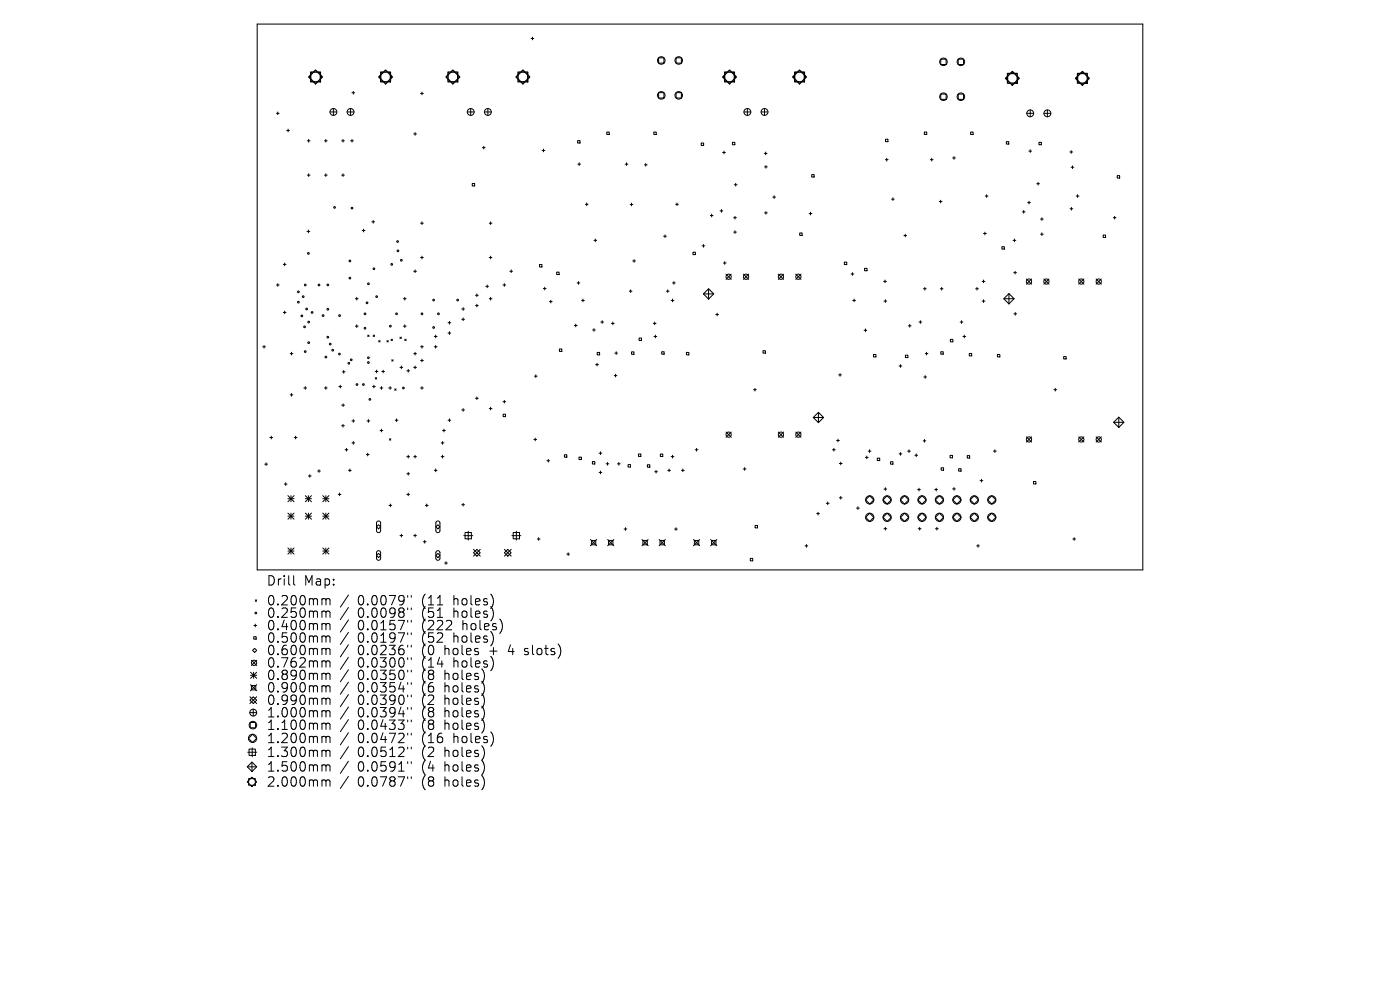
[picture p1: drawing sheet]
<svg xmlns="http://www.w3.org/2000/svg" width="297mm" height="210mm" viewBox="0 0 297 210" stroke-linecap="round" stroke-linejoin="round" font-family="sans-serif">
<defs><g id="words">
<g font-size="2.8">
<text x="56.5" y="124.5">Drill</text>
<text x="64.5" y="124.5">Map:</text>
<text x="56.5" y="128.7">0.200mm</text>
<text x="56.5" y="131.3">0.250mm</text>
<text x="75.9" y="128.7">0.0079&quot;</text>
<text x="75.9" y="131.3">0.0098&quot;</text>
<text x="89.6" y="128.7">(11</text>
<text x="89.6" y="131.3">(51</text>
<text x="96.5" y="128.7">holes)</text>
<text x="96.5" y="131.3">holes)</text>
<text x="56.5" y="134">0.400mm</text>
<text x="56.5" y="136.6">0.500mm</text>
<text x="75.9" y="134">0.0157&quot;</text>
<text x="75.9" y="136.6">0.0197&quot;</text>
<text x="89.6" y="134">(222</text>
<text x="89.6" y="136.6">(52</text>
<text x="96.5" y="136.6">holes)</text>
<text x="98.4" y="134">holes)</text>
<text x="56.5" y="139.3">0.600mm</text>
<text x="56.5" y="141.9">0.762mm</text>
<text x="75.9" y="139.3">0.0236&quot;</text>
<text x="75.9" y="141.9">0.0300&quot;</text>
<text x="89.6" y="139.3">(0</text>
<text x="89.6" y="141.9">(14</text>
<text x="94.6" y="139.3">holes</text>
<text x="96.5" y="141.9">holes)</text>
<text x="104.3" y="139.3">+</text>
<text x="108.5" y="139.3">4</text>
<text x="112.1" y="139.3">slots)</text>
<text x="56.5" y="144.5">0.890mm</text>
<text x="56.5" y="147.2">0.900mm</text>
<text x="56.5" y="149.8">0.990mm</text>
<text x="75.9" y="144.5">0.0350&quot;</text>
<text x="75.9" y="147.2">0.0354&quot;</text>
<text x="75.9" y="149.8">0.0390&quot;</text>
<text x="89.6" y="144.5">(8</text>
<text x="89.6" y="147.2">(6</text>
<text x="89.6" y="149.8">(2</text>
<text x="94.6" y="144.5">holes)</text>
<text x="94.6" y="147.2">holes)</text>
<text x="94.6" y="149.8">holes)</text>
<text x="56.5" y="152.5">1.000mm</text>
<text x="56.5" y="155.1">1.100mm</text>
<text x="75.9" y="152.5">0.0394&quot;</text>
<text x="75.9" y="155.1">0.0433&quot;</text>
<text x="89.6" y="152.5">(8</text>
<text x="89.6" y="155.1">(8</text>
<text x="94.6" y="152.5">holes)</text>
<text x="94.6" y="155.1">holes)</text>
<text x="56.5" y="157.9">1.200mm</text>
<text x="56.5" y="160.9">1.300mm</text>
<text x="75.9" y="157.9">0.0472&quot;</text>
<text x="75.9" y="160.9">0.0512&quot;</text>
<text x="89.6" y="157.9">(16</text>
<text x="89.6" y="160.9">(2</text>
<text x="94.6" y="160.9">holes)</text>
<text x="96.5" y="157.9">holes)</text>
<text x="56.5" y="164">1.500mm</text>
<text x="56.5" y="167.2">2.000mm</text>
<text x="75.9" y="164">0.0591&quot;</text>
<text x="75.9" y="167.2">0.0787&quot;</text>
<text x="89.6" y="164">(4</text>
<text x="89.6" y="167.2">(8</text>
<text x="94.6" y="164">holes)</text>
<text x="94.6" y="167.2">holes)</text>
</g>
</g></defs>
<g fill="none" stroke="#000" stroke-width=".22">
<path d="M54.6 5.1h187.8v115.8h-187.8zM149.2 62.3l1.1-1 1.1 1-1.1 1.1zM149.2 62.3h2.2M150.3 61.3v2.1M212.9 63.4l1.1-1.1 1.1 1.1-1.1 1.1zM212.9 63.4h2.2M214 62.3v2.2M172.5 88.6l1.1-1.1 1.1 1.1-1.1 1.1zM172.5 88.6h2.2M173.6 87.5v2.2M236.3 89.6l1-1.1 1.1 1.1-1.1 1.1zM236.3 89.6h2.1"/>
<path d="M237.3 88.5v2.2"/>
</g>
<g fill="none" stroke="#000" stroke-width=".21">
<path d="M74.7 19.7h.5M75 19.4v.6M89.2 19.8h.6M89.5 19.5v.6M112.7 8.2h.6M113 7.9v.6M139.7 12.3h1.2v1.1h-1.2zM139.7 19.7h1.2v1.1h-1.2zM143.4 12.3h1.2v1.1h-1.2zM143.4 19.7h1.2v1.1h-1.2zM199.6 12.6h1.1v1.1h-1.1zM199.6 20h1.1v1.1h-1.1z"/>
<path d="M203.3 12.6h1.1v1.1h-1.1zM203.3 20h1.1v1.1h-1.1zM58.6 24h.6M58.9 23.8v.5M60.8 27.7h.6M61.1 27.4v.6M65.2 29.9h.6M65.2 37.2h.6M65.5 29.6v.6M65.5 36.9v.5M68.8 29.9h.6M68.8 37.2h.6"/>
<path d="M69.1 29.6v.6M69.1 36.9v.5M70 23.8h1.5M70.7 23v1.5M72.5 29.9h.6M72.5 37.2h.6M72.8 29.6v.6M72.8 36.9v.5M73.6 23.8h1.5M74.4 23v1.5M74.4 29.9h.6M74.7 29.6v.6"/>
<path d="M87.8 28.4h.6M88.1 28.1v.6M99.1 23.8h1.5M99.9 23v1.5M100.2 38.9h.5v.5h-.5zM102.3 31.3h.6M102.6 31v.6M102.8 23.8h1.4M103.5 23v1.5M115 31.9h.6M115.3 31.6v.6M122.5 29.8h.6v.5h-.6z"/>
<path d="M122.6 34.8h.6M122.9 34.5v.6M128.7 28h.5v.5h-.5zM132.6 34.8h.6M132.9 34.5v.6M136.7 35h.6M137 34.7v.6M138.7 28h.5v.5h-.5zM148.8 30.3h.5v.6h-.5zM153.3 32.3h.6M153.6 32.1v.5M155.4 30.2h.5v.5h-.5z"/>
<path d="M155.8 39.2h.6M156.1 38.9v.6M157.8 23.8h1.5M158.6 23v1.5M161.5 23.8h1.4M162.1 32.5h.6M162.2 35.4h.6M162.2 23v1.5M162.4 32.3v.5M162.5 35.1v.6M172.2 37h.5v.6h-.5zM187.8 33.9h.6"/>
<path d="M187.9 29.5h.5v.6h-.5zM188.1 33.6v.6M196.1 28h.5v.5h-.5zM197.4 33.9h.5M197.7 33.6v.6M202.1 33.5h.6M202.4 33.2v.6M205.9 28h.5v.5h-.5zM213.5 30h.5v.6h-.5zM217.8 24h1.5M218.3 32.1h.5M218.6 23.3v1.5"/>
<path d="M218.6 31.8v.5M219.9 39h.6M220.2 38.7v.6M220.4 30.2h.5v.5h-.5zM221.5 24h1.4M222.2 23.3v1.5M227 32.2h.5M227.2 35.5h.6M227.3 31.9v.6M227.5 35.2v.6M237 37.3h.5v.5h-.5zM60.1 56.1h.6"/>
<path d="M60.4 55.8v.6M65.1 49.1h.6M65.4 48.8v.6M76.8 48.9h.6M77.1 48.6v.6M78.9 47.1h.6M79.2 46.8v.5M87.8 57.5h.6M88.1 57.2v.6M89.2 47.3h.6M89.2 54.6h.6M89.5 47.1v.5"/>
<path d="M89.5 54.3v.6M103.8 47.3h.6M103.8 54.6h.6M104.1 47.1v.5M104.1 54.3v.6M108.2 57.5h.5M108.4 57.2v.6M114.5 56.1h.5v.5h-.5zM118.1 57.7h.5v.5h-.5zM122.7 59.7v.6M124.2 43.3h.6M124.5 43v.6"/>
<path d="M126 51h.6M126.3 50.7v.6M133.7 43.4h.6M134 43.1v.6M134.2 55.4h.6M134.5 55.1v.5M140.8 50.1h.6M141.1 49.8v.6M143 59.7v.6M143.3 43.3h.6M143.6 43v.6M147 53.5h.5v.5h-.5z"/>
<path d="M148.9 52.2h.6M149.2 51.9v.5M150.7 45.7h.6M151 45.4v.6M152.8 44.7h.5M153 44.4v.6M153.5 55.8h.5M153.7 55.5v.6M154 58.2l1.1 1.1M155.1 58.2l-1.1 1.1M155.6 46.2h.6M155.6 49.2h.6"/>
<path d="M155.9 45.9v.6M155.9 48.9v.6M157.7 58.2l1.1 1.1M158.8 58.2l-1.1 1.1M162.2 45.2h.6M162.5 44.9v.6M163.9 41.8h.6M164.2 41.5v.6M165.1 58.2l1.1 1.1M166.2 58.2l-1.1 1.1M168.8 58.2l1.1 1.1M169.7 49.4h.5v.5h-.5z"/>
<path d="M169.9 58.2l-1.1 1.1M171.7 45.3h.5M171.9 45v.6M179.1 55.6h.5v.5h-.5zM180.5 58.1h.6M180.8 57.8v.6M183.4 56.9h.5v.5h-.5zM187.5 59.7h.5M187.8 59.4v.6M189.1 42.2h.6M189.4 42v.5M191.8 50h.5"/>
<path d="M192 49.7v.6M199.3 42.8h.5M199.5 42.5v.5M208.4 59.7h.5M208.7 59.4v.6M208.7 49.5h.5M208.9 49.2v.6M209 41.6h.6M209.3 41.3v.6M212.5 52.3h.6v.5h-.6zM214.9 51h.6M215.1 57.8h.5"/>
<path d="M215.2 50.7v.6M215.4 57.5v.6M216.9 44.9h.6M217.2 44.7v.5M217.7 59.2l1.1 1.1M218 43h.6M218.3 42.7v.6M218.8 59.2l-1.1 1.1M220.7 46.5h.6M220.7 49.7h.6M221 46.2v.6M221 49.4v.6"/>
<path d="M221.4 59.2l1.1 1.1M222.5 59.2l-1.1 1.1M227 44.3h.6M227.3 44v.6M228.3 41.6h.6M228.6 41.3v.6M228.8 59.2l1.1 1.1M229.9 59.2l-1.1 1.1M232.5 59.2l1.1 1.1M233.6 59.2l-1.1 1.1M234 49.9h.5v.5h-.5zM236.2 46.2h.6"/>
<path d="M236.5 45.9v.6M55.7 73.6h.6M56 73.3v.6M58.6 60.5h.6M58.9 60.2v.5M60.1 66.3h.6M60.4 66v.6M61.6 75h.5M61.8 74.7v.6M72.6 78.9h.6M72.9 78.6v.6M75.4 63.4h.6"/>
<path d="M75.4 69.2h.6M75.7 63.1v.6M75.7 68.9v.6M78 71.1l.3 .3M78.3 71.1l-.3 .3M79.2 71.1l.3 .3M79.5 71.1l-.3 .3M79.6 78.8h.6M79.9 78.5v.6M80.3 72.3l.3 .2M80.6 72.3l-.3 .2M81 78.8h.6"/>
<path d="M81.3 78.5v.6M82.1 72.3l.3 .2M82.4 72.3l-.3 .2M83 72l.3 .3M83.1 76.3l.3 .3M83.3 72l-.3 .3M83.4 76.3l-.3 .3M84.9 71.5l.2 .3M84.9 77.9h.5M85.1 71.5l-.2 .3M85.1 77.6v.6M85.6 63.4h.6"/>
<path d="M85.6 69.2h.6M85.9 72l.3 .3M85.9 63.1v.6M85.9 68.9v.6M86.2 72l-.3 .3M86.3 78.7h.6M86.6 78.4v.6M87.8 75h.6M87.8 77.9h.6M88.1 74.7v.6M88.1 77.6v.6M89.2 73.6h.6"/>
<path d="M89.2 76.5h.6M89.5 73.3v.6M89.5 76.2v.6M92.1 73.6h.6M92.1 71.4h.6M92.4 71.1v.6M92.4 73.3v.6M95.1 68.5h.5M95.1 70.6h.5M95.3 68.2v.6M95.3 70.4v.5M98 65.6h.5"/>
<path d="M98 67.7h.5M98.3 65.3v.5M98.3 67.4v.6M100.9 62.6h.6M100.9 64.8h.6M101.2 62.3v.6M101.2 64.5v.6M103.1 60.7h.5M103.4 60.5v.5M103.8 63.4h.6M104.1 63.1v.6M106.7 60.5h.6"/>
<path d="M107 60.2v.5M113.4 79.8h.6M113.7 79.5v.6M115.3 61.2h.5M115.6 60.9v.6M116.6 64h.5M116.9 63.7v.6M118.7 74h.5v.5h-.5zM121.8 69h.6M122.1 68.8v.5M122.4 60h.6M123.4 63.7h.6"/>
<path d="M123.7 63.4v.6M125.7 70h.6M126 69.7v.6M126.4 77.3h.5M126.7 77.1v.5M126.7 74.8h.5v.5h-.5zM127.5 68.3h.5M127.7 68v.6M129.7 68.6h.6M130 68.3v.6M130.3 79.7h.6M130.4 74.9h.6"/>
<path d="M130.6 79.4v.6M130.7 74.6v.6M133.5 61.8h.6M133.8 61.5v.6M134 74.6h.5v.6h-.5zM135.6 71.7h.5v.5h-.5zM138.6 68.6h.6M138.7 71.4h.6M138.9 68.3v.6M139 71.1v.6M140.4 74.6h.5v.5h-.5zM141.4 61.8h.5"/>
<path d="M141.7 61.5v.6M142.4 63.7h.6M142.7 60h.6M142.7 63.4v.6M145.6 74.8h.5v.5h-.5zM151.9 66.7h.5M152.1 66.4v.6M161.9 74.4h.5v.5h-.5zM177.9 79.5h.6M178.2 79.2v.6M180.9 63.7h.6M181.2 63.4v.6"/>
<path d="M183.3 70.1h.6M183.6 69.8v.6M185.3 75.2h.5v.5h-.5zM187.5 63.9h.6M187.8 63.6v.6M190.7 77.6h.6M191 77.3v.6M192.1 75.3h.5v.6h-.5zM192.7 69.1h.6M193 68.8v.6M195 68.3h.5M195.3 68v.6"/>
<path d="M195.9 61.3h.6M196 80h.6M196.2 61v.5M196.3 75h.6M196.3 79.7v.6M196.6 74.7v.6M199.5 61.3h.6M199.6 74.6h.5v.5h-.5zM199.8 61v.5M201.6 72h.5v.5h-.5zM203.7 68.3h.6M204 68v.6"/>
<path d="M204.3 71.4h.6M204.6 71.1v.6M205.6 75h.5v.5h-.5zM207 61.3h.6M207.3 61v.5M208.4 63.9h.5M208.7 63.6v.6M211.6 75.2h.5v.5h-.5zM215.1 66.6h.6M215.4 66.3v.6M225.7 75.6h.5v.5h-.5zM56.2 98.5h.5"/>
<path d="M56.5 98.2v.6M57.3 92.8h.5M57.5 92.5v.6M61.6 83.8h.5M61.8 83.5v.5M62.4 92.8h.6M62.7 92.5v.6M64.5 82.3h.5M64.8 82v.6M67.4 99.9h.6M67.7 99.6v.6M68.8 82.3h.6"/>
<path d="M69.1 82v.6M71.9 82h.6M72.2 81.7v.6M72.5 90.3h.6M72.5 85.9h.6M72.8 90v.6M72.8 85.7v.5M73.2 95.4h.6M73.5 95.1v.6M73.9 99.8h.6M74.2 99.5v.6M74.7 89.3h.5"/>
<path d="M74.7 94h.5M75 89v.6M75 93.7v.5M77.7 96.4h.6M77.9 89.3h.5M78 96.1v.6M78.2 89v.6M79 82h.6M79.3 81.7v.6M79.6 80.1l.3 .3M79.9 80.1l-.3 .3M80.6 82.3h.6"/>
<path d="M80.6 91.3h.6M80.9 82v.6M80.9 91v.6M82.5 82.3h.6M82.6 93.1l.3 .3M82.8 82v.6M82.9 93.1l-.3 .3M83.7 82.5l.3 .3M83.8 89.1h.6M84 82.5l-.3 .3M84.1 88.9v.5M86.3 96.9h.6"/>
<path d="M86.6 96.6v.6M87.8 96.9h.6M88.1 96.6v.6M89.2 82.3h.6M89.5 82v.6M92.1 99.8h.6M92.4 99.5v.6M93.6 94h.6M93.6 96.9h.6M93.9 91.3h.6M93.9 93.7v.5M93.9 96.6v.6"/>
<path d="M94.2 91v.6M95.1 89.1h.5M95.3 88.9v.5M98 87h.5M98.3 86.7v.6M100.9 84.5h.6M101.2 84.2v.6M103.8 86.7h.6M104.1 86.4v.6M106.7 85.2h.6M106.7 87.9h.6v.5h-.6zM107 84.9v.6"/>
<path d="M113.3 93.2h.5M113.5 92.9v.6M116 97.7h.6M116.3 97.5v.5M119.7 96.5h.6v.5h-.6zM122.8 97h.5v.5h-.5zM125.7 97.9h.5v.5h-.5zM127.1 96.1h.6M127.4 95.8v.6M127.4 99.9v.6M128.6 98.4h.6M128.9 98.1v.6"/>
<path d="M131 98.4h.6M131.3 98.1v.6M133.2 98.6h.6v.5h-.6zM135.4 96.3h.6v.5h-.6zM137.3 98.6h.6v.5h-.6zM139.2 99.8v.6M140.1 96.3h.5v.5h-.5zM141.7 99.8h.5M141.9 99.5v.6M142.4 96.9h.6M142.7 96.6v.6M144.6 99.8h.6"/>
<path d="M144.9 99.5v.6M147.5 95.4h.6M147.8 95.1v.6M154 91.6l1.1 1.2M155.1 91.6l-1.1 1.2M157.7 99.5h.6M158 99.2v.6M159.9 82.7h.5M160.2 82.4v.6M165.1 91.6l1.1 1.2M166.2 91.6l-1.1 1.2M168.8 91.6l1.1 1.2"/>
<path d="M169.9 91.6l-1.1 1.2M176.6 95.4h.6M176.9 95.1v.6M177.5 93.4h.6M177.8 93.2v.5M178.1 98.3h.5M178.4 98v.6M183.6 97h.6M183.9 96.7v.6M184.2 95.7h.6M184.5 95.4v.6M186.1 97.2h.5v.5h-.5z"/>
<path d="M188.9 97.9h.5v.6h-.5zM190.7 96.3h.6M191 96v.6M192.6 95.7h.5M192.8 95.4v.6M194.1 96.6h.6M194.4 96.3v.6M195.8 93.5h.6M196.1 93.2v.6M199.7 99.2h.5v.5h-.5zM201.5 96.6h.6v.5h-.6zM203.4 99.4h.5v.5h-.5z"/>
<path d="M205.2 96.7h.5v.5h-.5zM210.8 95.7h.5M211 95.4v.6M217.7 92.7l1.1 1.1M218.8 92.7l-1.1 1.1M223.6 82.7h.6M223.9 82.4v.6M228.8 92.7l1.1 1.1M229.9 92.7l-1.1 1.1M232.5 92.7l1.1 1.1M233.6 92.7l-1.1 1.1M60.3 102.7h.6"/>
<path d="M60.6 102.4v.6M61.1 105.1l1.3 1.3M61.1 105.8h1.3M61.1 108.8l1.3 1.3M61.1 109.5h1.3M61.1 116.2l1.3 1.3M61.1 116.9h1.3M61.7 105.1v1.3M61.7 108.8v1.3M61.7 116.2v1.3M62.4 105.1l-1.3 1.3M62.4 108.8l-1.3 1.3"/>
<path d="M62.4 116.2l-1.3 1.3M64.8 108.8l1.3 1.3M64.8 105.8h1.3M64.8 109.5h1.3M64.8 105.1l1.3 1.3M65.4 105.1v1.3M65.4 108.8v1.3M65.4 101h.6M65.7 100.7v.6M66.1 105.1l-1.3 1.3M66.1 108.8l-1.3 1.3M68.5 105.8h1.3"/>
<path d="M68.5 116.2l1.3 1.3M68.5 109.5h1.3M68.5 116.9h1.3M68.5 105.1l1.3 1.3M68.5 108.8l1.3 1.3M69.1 105.1v1.3M69.1 108.8v1.3M69.1 116.2v1.3M69.8 108.8l-1.3 1.3M69.8 105.1l-1.3 1.3M69.8 116.2l-1.3 1.3M71.7 104.9h.6"/>
<path d="M72 104.6v.6M79.9 111.7l.4-.4 .4 .4-.4 .5zM79.9 117.8l.4-.4 .4 .4-.4 .5zM80 110.6l.4-.1 .3 .4v1.7l-.3 .4-.3-.1-.2-.3v-1.7zM80 116.9l.4-.1 .3 .4v1.3l-.3 .3h-.3l-.2-.3zM82.5 107.2h.6M82.8 106.9v.6M84.9 113.6h.5M85.1 113.3v.6M86.3 104.9h.6M86.3 100.5h.6M86.6 100.2v.6"/>
<path d="M86.6 104.6v.6M87.8 113.6h.6M88.1 113.3v.6M89.8 114.9h.6M90.1 114.6v.6M90.2 107.2h.6M90.5 106.9v.6M92.5 111.7l.4-.4 .4 .4-.4 .5zM92.5 117.8l.4-.4 .4 .4-.4 .5zM92.6 110.6l.4-.1 .3 .4v1.7l-.3 .4-.4-.1-.1-.3v-1.7zM92.6 116.9l.4-.1 .3 .4v1.3l-.3 .3h-.4l-.1-.3zM94.3 119.4h.6"/>
<path d="M94.6 119.1v.6M98 107.1h.5M98.3 106.8v.6M98.4 113.6h1.9M98.7 113h1.3v1.3h-1.3zM99.3 112.7v1.9M100.4 117.3l.8-.8 .7 .8-.7 .7zM100.4 116.5l1.5 1.5M101.9 116.5l-1.5 1.5M107 117.3l.7-.8 .7 .8-.7 .7zM107 116.5l1.4 1.5M108.4 116.5l-1.4 1.5"/>
<path d="M108.6 113.6h1.9M108.9 113h1.3v1.3h-1.3zM109.5 112.7v1.9M114 114.3h.6M114.3 114v.6M120.2 117.5h.6M120.5 117.3v.5M125.3 114.5l1.3 1.3M125.5 114.6h.9v1h-.9zM126.6 114.5l-1.3 1.3M127.1 100.2h.6M128.9 114.5l1.3 1.3"/>
<path d="M129.1 114.6h.9v1h-.9zM130.2 114.5l-1.3 1.3M132.4 112.2h.6M132.7 111.9v.6M136.2 114.5l1.3 1.3M136.4 114.6h.9v1h-.9zM137.5 114.5l-1.3 1.3M138.9 100.1h.6M139.8 114.5l1.3 1.3M140 114.6h1v1h-1zM141.1 114.5l-1.3 1.3M143.1 112.2h.6"/>
<path d="M143.4 111.9v.6M147.1 114.5l1.3 1.3M147.3 114.6h.9v1h-.9zM148.4 114.5l-1.3 1.3M150.8 114.5l1.3 1.3M151 114.6h.9v1h-.9zM152.1 114.5l-1.3 1.3M159.2 118.5h.5v.5h-.5zM160.2 111.5h.5v.5h-.5zM170.8 115.8h.6M171.1 115.5v.6M173.3 109h.5"/>
<path d="M173.6 108.7v.5M175.3 106.8h.6M175.6 106.5v.6M178.1 105.6h.5M178.4 105.3v.6M181.7 107.8h.6M182 107.5v.6M183.6 106l.9-.8 .9 .8-.9 .9zM183.6 109.7l.9-.8 .9 .8-.9 .9zM187.3 106l.9-.8 .9 .8-.9 .9zM187.3 109.7l.9-.8 .9 .8-.9 .9zM187.5 103.7h.6"/>
<path d="M187.5 112.2h.6M187.8 103.5v.5M187.8 111.9v.5M191 106l.9-.8 .9 .8-.9 .9zM191 109.7l.9-.8 .9 .8-.9 .9zM194.7 103.9h.6M194.7 106l.9-.8 .9 .8-.9 .9zM194.7 109.7l.9-.8 .9 .8-.9 .9zM194.8 112.2h.6M195 103.6v.5M195.1 111.9v.5M198.3 103.9h.6"/>
<path d="M198.4 106l.9-.8 .9 .8-.9 .9zM198.4 109.7l.9-.8 .9 .8-.9 .9zM198.5 112.2h.5M198.6 103.6v.5M198.7 111.9v.5M202.1 103.7h.6M202.1 106l.9-.8 .9 .8-.9 .9zM202.1 109.7l.9-.8 .9 .8-.9 .9zM202.4 103.4v.6M205.8 106l.9-.8 .9 .8-.9 .9zM205.8 109.7l.9-.8 .9 .8-.9 .9zM207.2 115.8h.6"/>
<path d="M207.5 115.5v.6M207.9 102h.6M208.2 101.7v.6M209.5 106l.9-.8 .9 .8-.9 .9zM209.5 109.7l.9-.8 .9 .8-.9 .9zM219.2 102.1h.6v.6h-.6zM227.6 114.3h.6M227.9 114v.6M53.8 135.1h.5v.5h-.5zM53.9 132.7h.6M54 137.5l.5 .5-.5 .4-.4-.4zM54.2 127.3l.3 .2"/>
<path d="M54.2 132.4v.6M54.5 127.3l-.3 .2M62.3 122.1v1.7l.3 .3M68.6 127l.5 .1 .1 .2M68.6 129.6h.3l.3 .3M68.6 132.3h.3l.3 .3M68.6 134.9l.5 .1 .1 .2M68.6 137.5h.3l.3 .3M69.2 127.3l.2-.3 .5 .1 .1 1.2M69.2 127.3v1M69.2 129.9v1.1M69.2 132.6v1"/>
<path d="M69.2 135.2v1M69.2 137.8v1.1M69.2 129.9l.2-.3 .5 .1 .1 1.3M69.2 132.6l.2-.3 .5 .1 .1 1.2M69.2 135.2l.2-.3 .5 .1 .1 1.2M69.2 137.8l.2-.3 .5 .1 .1 1.3M73.9 126.2l-1.7 2.6M73.9 128.9l-1.7 2.5M73.9 131.5l-1.7 2.6M73.9 134.1l-1.7 2.6M73.9 136.8l-1.7 2.6M73.9 139.4l-1.7 2.6"/>
<path d="M86.5 126.3v.4M86.5 129v.3M86.5 131.6v.4M86.5 134.2v.4M86.5 136.9v.4M86.5 139.5v.4M87.3 126.3v.4M87.3 129v.3M87.3 131.6v.4M87.3 134.2v.4M87.3 136.9v.4M87.3 139.5v.4"/>
<path d="M111.3 138.8l.1 .1M111.3 137.6v.5M52.6 159.6h1.9M52.7 156.6l.9-.8 .9 .8-.9 .9zM52.8 158.9h1.4v1.3h-1.4zM53 151.2h1.5M53 147.8l1.5 1.4M53.1 153.3h1.1v1.1h-1.1zM53.1 145.2l1.4 1.3M53.2 142.6l1.3 1.3M53.2 143.2h1.3M53.3 145.4h1v.9h-1z"/>
<path d="M53.3 140l1.2 1.2M53.5 158.6v1.9M53.7 150.4v1.5M53.7 147.8l.8 .7-.8 .7-.7-.7zM53.8 142.6v1.3M54.5 140l-1.2 1.2M54.5 142.6l-1.3 1.3M54.5 145.2l-1.4 1.3M54.5 147.8l-1.5 1.4M68.6 140.2h.3l.3 .3M68.6 142.8h.3l.3 .3M68.6 145.5l.5 .1 .1 .2"/>
<path d="M68.6 148.1h.3l.3 .3M68.6 150.7l.5 .1 .1 .2M68.6 153.4l.5 .1 .1 .2M68.6 156.2h.3l.3 .3M68.6 159.2h.3l.3 .2M69.2 140.5v1M69.2 143.1v1.1M69.2 145.8v1M69.2 148.4v1M69.2 151v1.1M69.2 153.7v1M69.2 156.5v1"/>
<path d="M69.2 159.4v1.1M69.2 140.5l.2-.3 .5 .1 .1 1.2M69.2 143.1l.2-.3 .5 .1 .1 1.3M69.2 145.8l.2-.3 .5 .1 .1 1.2M69.2 148.4l.2-.3 .5 .1 .1 1.2M69.2 151l.2-.3 .5 .1 .1 1.3M69.2 153.7l.2-.3 .5 .1 .1 1.2M69.2 156.5l.2-.3 .5 .1 .1 1.2M69.2 159.4l.2-.2h.5l.1 1.3M73.9 142.1l-1.7 2.5M73.9 144.7l-1.7 2.6M73.9 147.3l-1.7 2.6"/>
<path d="M73.9 150l-1.7 2.6M73.9 152.6l-1.7 2.6M73.9 155.4l-1.7 2.6M73.9 158.4l-1.7 2.6M86.5 142.2v.3M86.5 144.8v.4M86.5 147.4v.4M86.5 150.1v.4M86.5 152.7v.4M86.5 155.5v.4M86.5 158.5v.4M87.3 142.2v.3"/>
<path d="M87.3 144.8v.4M87.3 147.4v.4M87.3 150.1v.4M87.3 152.7v.4M87.3 155.5v.4M87.3 158.5v.4M52.5 162.7l1-1 1 1-1 1zM52.5 165.9l1-1 1 1-1 1zM52.5 162.7h2M52.7 165.2h1.5v1.4h-1.5zM53.5 161.7v2M68.6 162.2h.3l.3 .3"/>
<path d="M68.6 165.4h.3l.3 .3M69.2 162.5v1.1M69.2 165.7v1.1M69.2 162.5l.2-.3 .5 .1 .1 1.3M69.2 165.7l.2-.3 .5 .1 .1 1.3M73.9 161.5l-1.7 2.6M73.9 164.7l-1.7 2.6M86.5 161.6v.4M86.5 164.8v.4M87.3 161.6v.4M87.3 164.8v.4"/>
<circle cx="140.3" cy="12.8" r=".8"/>
<circle cx="144" cy="12.8" r=".8"/>
<circle cx="200.1" cy="13.1" r=".8"/>
<circle cx="203.8" cy="13.1" r=".8"/>
<circle cx="70.7" cy="23.8" r=".73"/>
<circle cx="74.4" cy="23.8" r=".73"/>
<circle cx="99.9" cy="23.8" r=".73"/>
<circle cx="103.5" cy="23.8" r=".73"/>
<circle cx="140.3" cy="20.2" r=".8"/>
<circle cx="144" cy="20.2" r=".8"/>
<circle cx="158.6" cy="23.8" r=".73"/>
<circle cx="162.2" cy="23.8" r=".73"/>
<circle cx="200.1" cy="20.5" r=".8"/>
<circle cx="203.8" cy="20.5" r=".8"/>
<circle cx="218.6" cy="24" r=".73"/>
<circle cx="222.2" cy="24" r=".73"/>
<circle cx="65.4" cy="53.8" r=".18"/>
<circle cx="71" cy="44" r=".18"/>
<circle cx="74.2" cy="59" r=".18"/>
<circle cx="74.2" cy="55.4" r=".18"/>
<circle cx="74.7" cy="44.1" r=".18"/>
<circle cx="79.3" cy="57" r=".18"/>
<circle cx="83.1" cy="56.1" r=".18"/>
<circle cx="84.3" cy="51.2" r=".18"/>
<circle cx="84.4" cy="53.2" r=".18"/>
<circle cx="85.1" cy="55.2" r=".18"/>
<circle cx="154.6" cy="58.7" r=".55"/>
<circle cx="158.3" cy="58.7" r=".55"/>
<circle cx="165.7" cy="58.7" r=".55"/>
<circle cx="169.4" cy="58.7" r=".55"/>
<circle cx="218.3" cy="59.7" r=".55"/>
<circle cx="222" cy="59.7" r=".55"/>
<circle cx="229.4" cy="59.7" r=".55"/>
<circle cx="233.1" cy="59.7" r=".55"/>
<circle cx="63.3" cy="64.1" r=".18"/>
<circle cx="63.3" cy="61.9" r=".18"/>
<circle cx="64" cy="67" r=".18"/>
<circle cx="64.3" cy="62.9" r=".18"/>
<circle cx="64.6" cy="69.3" r=".18"/>
<circle cx="64.8" cy="60.5" r=".18"/>
<circle cx="64.8" cy="74.6" r=".18"/>
<circle cx="65" cy="65.6" r=".18"/>
<circle cx="65.5" cy="68.3" r=".18"/>
<circle cx="65.5" cy="72.7" r=".18"/>
<circle cx="66.2" cy="66.3" r=".18"/>
<circle cx="67.7" cy="60.5" r=".18"/>
<circle cx="68.5" cy="66.9" r=".18"/>
<circle cx="69.1" cy="75.7" r=".18"/>
<circle cx="69.5" cy="71.5" r=".18"/>
<circle cx="69.5" cy="65.6" r=".18"/>
<circle cx="69.5" cy="60.4" r=".18"/>
<circle cx="70.1" cy="73" r=".18"/>
<circle cx="70.6" cy="74.3" r=".18"/>
<circle cx="72" cy="75.1" r=".18"/>
<circle cx="72" cy="66.9" r=".18"/>
<circle cx="74" cy="77.1" r=".18"/>
<circle cx="74.5" cy="76.3" r=".18"/>
<circle cx="77.4" cy="69.6" r=".18"/>
<circle cx="77.4" cy="66.6" r=".18"/>
<circle cx="77.9" cy="64.2" r=".18"/>
<circle cx="78.2" cy="76.9" r=".18"/>
<circle cx="78.2" cy="75.9" r=".18"/>
<circle cx="78.2" cy="60.2" r=".18"/>
<circle cx="79.9" cy="62.9" r=".18"/>
<circle cx="82.8" cy="69.2" r=".18"/>
<circle cx="84.1" cy="66.6" r=".18"/>
<circle cx="89.5" cy="66.6" r=".18"/>
<circle cx="92" cy="63.7" r=".18"/>
<circle cx="92" cy="69.5" r=".18"/>
<circle cx="93" cy="66.6" r=".18"/>
<circle cx="97.1" cy="63.7" r=".18"/>
<circle cx="75.7" cy="81.6" r=".18"/>
<circle cx="77.1" cy="81.6" r=".18"/>
<circle cx="78.5" cy="84.7" r=".18"/>
<circle cx="85.6" cy="82.3" r=".18"/>
<circle cx="154.6" cy="92.2" r=".55"/>
<circle cx="165.7" cy="92.2" r=".55"/>
<circle cx="169.4" cy="92.2" r=".55"/>
<circle cx="218.3" cy="93.2" r=".55"/>
<circle cx="229.4" cy="93.2" r=".55"/>
<circle cx="233.1" cy="93.2" r=".55"/>
<circle cx="184.5" cy="106" r=".87"/>
<circle cx="184.5" cy="109.7" r=".87"/>
<circle cx="188.2" cy="106" r=".87"/>
<circle cx="188.2" cy="109.7" r=".87"/>
<circle cx="191.9" cy="106" r=".87"/>
<circle cx="191.9" cy="109.7" r=".87"/>
<circle cx="195.6" cy="106" r=".87"/>
<circle cx="195.6" cy="109.7" r=".87"/>
<circle cx="199.3" cy="106" r=".87"/>
<circle cx="199.3" cy="109.7" r=".87"/>
<circle cx="203" cy="106" r=".87"/>
<circle cx="203" cy="109.7" r=".87"/>
<circle cx="206.7" cy="106" r=".87"/>
<circle cx="206.7" cy="109.7" r=".87"/>
<circle cx="210.4" cy="106" r=".87"/>
<circle cx="210.4" cy="109.7" r=".87"/>
<circle cx="54.3" cy="130" r=".18"/>
<circle cx="53.6" cy="156.6" r=".87"/>
<circle cx="53.7" cy="153.8" r=".8"/>
<circle cx="53.7" cy="151.2" r=".73"/>
<circle cx="53.9" cy="140.6" r=".55"/>
</g>
<g fill="none" stroke="#000" stroke-width=".29">
<path d="M65.5 16.3l1.4-1.4 1.5 1.4-1.5 1.5zM65.9 15.3h2.1v2.1h-2.1zM80.3 16.3l1.5-1.4 1.5 1.4-1.5 1.5zM80.8 15.3h2v2.1h-2zM94.6 16.3l1.5-1.4 1.4 1.4-1.4 1.5zM95 15.3h2.1v2.1h-2.1zM109.5 16.3l1.4-1.4 1.5 1.4-1.5 1.5zM109.9 15.3h2.1v2.1h-2.1zM153.3 16.3l1.5-1.4 1.4 1.4-1.4 1.5zM153.7 15.3h2.1v2.1h-2.1zM168.2 16.3l1.4-1.4 1.5 1.4-1.5 1.5zM168.6 15.3h2v2.1h-2z"/>
<path d="M213.7 15.6h2.1v2h-2.1zM214.8 15.2l1.4 1.4-1.4 1.5-1.5-1.5zM228.6 15.6h2.1v2h-2.1zM229.6 15.2l1.5 1.4-1.5 1.5-1.4-1.5z"/>
</g>
<use href="#words"/>
</svg>
